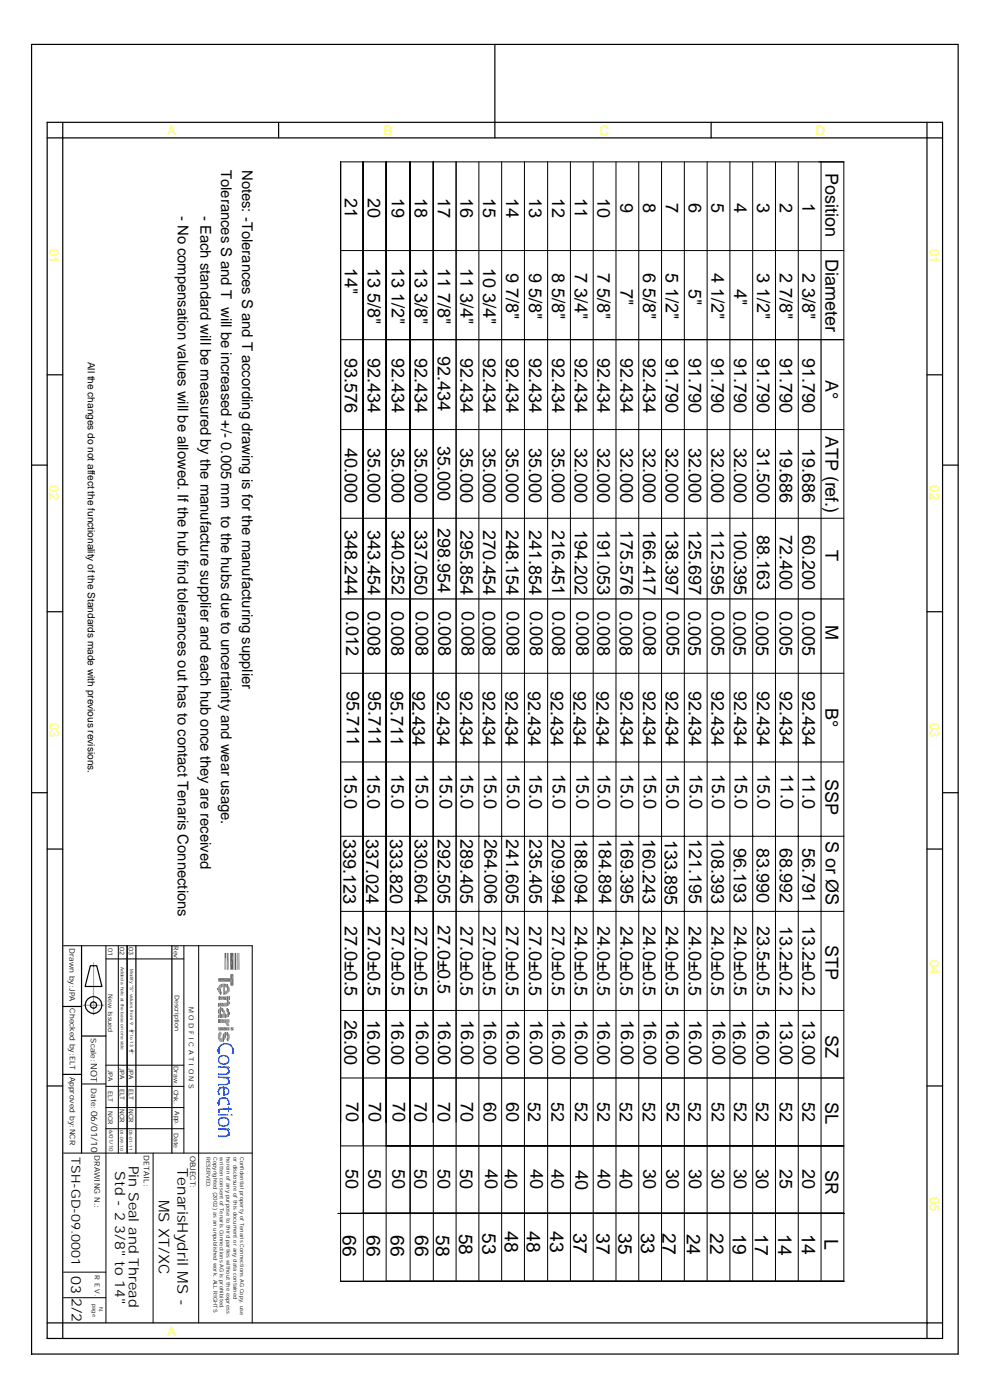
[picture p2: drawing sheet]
<svg xmlns="http://www.w3.org/2000/svg" width="210mm" height="297mm" viewBox="0 0 210 297" stroke-linecap="round" stroke-linejoin="round" font-family="sans-serif">
<defs><g id="words">
<g font-size="4.1">
<text x="72.6" y="261.7" transform="rotate(90 72.6 261.7)">66</text>
<text x="77.7" y="261.7" transform="rotate(90 77.7 261.7)">66</text>
<text x="82.8" y="261.7" transform="rotate(90 82.8 261.7)">66</text>
<text x="88" y="261.7" transform="rotate(90 88 261.7)">66</text>
<text x="92.4" y="261.7" transform="rotate(90 92.4 261.7)">58</text>
<text x="97.3" y="261.5" transform="rotate(90 97.3 261.5)">58</text>
<text x="102.2" y="261.4" transform="rotate(90 102.2 261.4)">53</text>
<text x="106.9" y="260.9" transform="rotate(90 106.9 260.9)">48</text>
<text x="111.6" y="260.9" transform="rotate(90 111.6 260.9)">48</text>
<text x="116.5" y="261" transform="rotate(90 116.5 261)">43</text>
<text x="121.5" y="261.2" transform="rotate(90 121.5 261.2)">37</text>
<text x="126.3" y="261.4" transform="rotate(90 126.3 261.4)">37</text>
<text x="131" y="261.4" transform="rotate(90 131 261.4)">35</text>
<text x="135.8" y="261.2" transform="rotate(90 135.8 261.2)">33</text>
<text x="140.3" y="261.4" transform="rotate(90 140.3 261.4)">27</text>
<text x="145.5" y="261.5" transform="rotate(90 145.5 261.5)">24</text>
<text x="150.5" y="261.4" transform="rotate(90 150.5 261.4)">22</text>
<text x="155.2" y="261.5" transform="rotate(90 155.2 261.5)">19</text>
<text x="159.9" y="261.5" transform="rotate(90 159.9 261.5)">17</text>
<text x="164.8" y="261.5" transform="rotate(90 164.8 261.5)">14</text>
<text x="169.8" y="261.5" transform="rotate(90 169.8 261.5)">14</text>
<text x="174.7" y="262.7" transform="rotate(90 174.7 262.7)">L</text>
</g>
<g font-size="3.8">
<text x="73.1" y="41.9" transform="rotate(90 73.1 41.9)">21</text>
<text x="77.9" y="41.9" transform="rotate(90 77.9 41.9)">20</text>
<text x="83" y="41.9" transform="rotate(90 83 41.9)">19</text>
<text x="87.9" y="41.9" transform="rotate(90 87.9 41.9)">18</text>
<text x="97.5" y="41.9" transform="rotate(90 97.5 41.9)">16</text>
<text x="102.4" y="41.9" transform="rotate(90 102.4 41.9)">15</text>
<text x="107.2" y="41.9" transform="rotate(90 107.2 41.9)">14</text>
<text x="112.1" y="41.9" transform="rotate(90 112.1 41.9)">13</text>
<text x="116.9" y="41.9" transform="rotate(90 116.9 41.9)">12</text>
<text x="121.8" y="41.9" transform="rotate(90 121.8 41.9)">11</text>
<text x="126.6" y="41.9" transform="rotate(90 126.6 41.9)">10</text>
<text x="174.8" y="36.8" transform="rotate(90 174.8 36.8)">Position</text>
<text x="92.7" y="42" transform="rotate(90 92.7 42)">17</text>
<text x="131.4" y="43" transform="rotate(90 131.4 43)">9</text>
<text x="136.2" y="43" transform="rotate(90 136.2 43)">8</text>
<text x="141.1" y="43" transform="rotate(90 141.1 43)">7</text>
<text x="145.9" y="43" transform="rotate(90 145.9 43)">6</text>
<text x="150.7" y="43" transform="rotate(90 150.7 43)">5</text>
<text x="155.5" y="43" transform="rotate(90 155.5 43)">4</text>
<text x="160.4" y="43" transform="rotate(90 160.4 43)">3</text>
<text x="165.2" y="43" transform="rotate(90 165.2 43)">2</text>
<text x="170" y="43" transform="rotate(90 170 43)">1</text>
<text x="73.1" y="56.8" transform="rotate(90 73.1 56.8)">14&quot;</text>
<text x="77.9" y="56.8" transform="rotate(90 77.9 56.8)">13 5/8&quot;</text>
<text x="83" y="56.8" transform="rotate(90 83 56.8)">13 1/2&quot;</text>
<text x="87.9" y="56.8" transform="rotate(90 87.9 56.8)">13 3/8&quot;</text>
<text x="92.7" y="56.8" transform="rotate(90 92.7 56.8)">11 7/8&quot;</text>
<text x="97.5" y="56.8" transform="rotate(90 97.5 56.8)">11 3/4&quot;</text>
<text x="102.4" y="56.8" transform="rotate(90 102.4 56.8)">10 3/4&quot;</text>
<text x="107.2" y="57.9" transform="rotate(90 107.2 57.9)">9 7/8&quot;</text>
<text x="112.1" y="57.9" transform="rotate(90 112.1 57.9)">9 5/8&quot;</text>
<text x="116.9" y="57.9" transform="rotate(90 116.9 57.9)">8 5/8&quot;</text>
<text x="121.8" y="57.9" transform="rotate(90 121.8 57.9)">7 3/4&quot;</text>
<text x="126.6" y="57.9" transform="rotate(90 126.6 57.9)">7 5/8&quot;</text>
<text x="136.2" y="57.9" transform="rotate(90 136.2 57.9)">6 5/8&quot;</text>
<text x="141.1" y="57.9" transform="rotate(90 141.1 57.9)">5 1/2&quot;</text>
<text x="150.7" y="57.9" transform="rotate(90 150.7 57.9)">4 1/2&quot;</text>
<text x="160.4" y="57.9" transform="rotate(90 160.4 57.9)">3 1/2&quot;</text>
<text x="165.2" y="57.9" transform="rotate(90 165.2 57.9)">2 7/8&quot;</text>
<text x="170" y="57.9" transform="rotate(90 170 57.9)">2 3/8&quot;</text>
<text x="174.8" y="55" transform="rotate(90 174.8 55)">Diameter</text>
<text x="131.4" y="61.1" transform="rotate(90 131.4 61.1)">7&quot;</text>
<text x="145.9" y="61.1" transform="rotate(90 145.9 61.1)">5&quot;</text>
<text x="155.5" y="61.1" transform="rotate(90 155.5 61.1)">4&quot;</text>
<text x="73.1" y="75.8" transform="rotate(90 73.1 75.8)">93.576</text>
<text x="77.9" y="75.8" transform="rotate(90 77.9 75.8)">92.434</text>
<text x="83" y="75.8" transform="rotate(90 83 75.8)">92.434</text>
<text x="87.9" y="75.8" transform="rotate(90 87.9 75.8)">92.434</text>
<text x="92.7" y="75.4" transform="rotate(90 92.7 75.4)">92.434</text>
<text x="97.5" y="75.8" transform="rotate(90 97.5 75.8)">92.434</text>
<text x="102.4" y="75.8" transform="rotate(90 102.4 75.8)">92.434</text>
<text x="107.2" y="75.8" transform="rotate(90 107.2 75.8)">92.434</text>
<text x="112.1" y="75.8" transform="rotate(90 112.1 75.8)">92.434</text>
<text x="116.9" y="75.8" transform="rotate(90 116.9 75.8)">92.434</text>
<text x="121.8" y="75.8" transform="rotate(90 121.8 75.8)">92.434</text>
<text x="126.6" y="75.8" transform="rotate(90 126.6 75.8)">92.434</text>
<text x="131.4" y="75.8" transform="rotate(90 131.4 75.8)">92.434</text>
<text x="136.2" y="75.8" transform="rotate(90 136.2 75.8)">92.434</text>
<text x="141.1" y="75.8" transform="rotate(90 141.1 75.8)">91.790</text>
<text x="145.9" y="75.8" transform="rotate(90 145.9 75.8)">91.790</text>
<text x="150.7" y="75.8" transform="rotate(90 150.7 75.8)">91.790</text>
<text x="155.5" y="75.8" transform="rotate(90 155.5 75.8)">91.790</text>
<text x="160.4" y="75.8" transform="rotate(90 160.4 75.8)">91.790</text>
<text x="165.2" y="75.8" transform="rotate(90 165.2 75.8)">91.790</text>
<text x="170" y="75.8" transform="rotate(90 170 75.8)">91.790</text>
<text x="174.8" y="80.4" transform="rotate(90 174.8 80.4)">A°</text>
<text x="73.1" y="94.8" transform="rotate(90 73.1 94.8)">40.000</text>
<text x="77.9" y="94.8" transform="rotate(90 77.9 94.8)">35.000</text>
<text x="83" y="94.8" transform="rotate(90 83 94.8)">35.000</text>
<text x="87.9" y="94.8" transform="rotate(90 87.9 94.8)">35.000</text>
<text x="92.7" y="94.5" transform="rotate(90 92.7 94.5)">35.000</text>
<text x="97.5" y="94.8" transform="rotate(90 97.5 94.8)">35.000</text>
<text x="102.4" y="94.8" transform="rotate(90 102.4 94.8)">35.000</text>
<text x="107.2" y="94.8" transform="rotate(90 107.2 94.8)">35.000</text>
<text x="112.1" y="94.8" transform="rotate(90 112.1 94.8)">35.000</text>
<text x="116.9" y="94.8" transform="rotate(90 116.9 94.8)">35.000</text>
<text x="121.8" y="94.8" transform="rotate(90 121.8 94.8)">32.000</text>
<text x="126.6" y="94.8" transform="rotate(90 126.6 94.8)">32.000</text>
<text x="131.4" y="94.8" transform="rotate(90 131.4 94.8)">32.000</text>
<text x="136.2" y="94.8" transform="rotate(90 136.2 94.8)">32.000</text>
<text x="141.1" y="94.8" transform="rotate(90 141.1 94.8)">32.000</text>
<text x="145.9" y="94.8" transform="rotate(90 145.9 94.8)">32.000</text>
<text x="150.7" y="94.8" transform="rotate(90 150.7 94.8)">32.000</text>
<text x="155.5" y="94.8" transform="rotate(90 155.5 94.8)">32.000</text>
<text x="160.4" y="94.8" transform="rotate(90 160.4 94.8)">31.500</text>
<text x="165.2" y="94.8" transform="rotate(90 165.2 94.8)">19.686</text>
<text x="170" y="94.8" transform="rotate(90 170 94.8)">19.686</text>
<text x="174.8" y="92.3" transform="rotate(90 174.8 92.3)">ATP (ref.)</text>
<text x="73.1" y="112.3" transform="rotate(90 73.1 112.3)">348.244</text>
<text x="77.9" y="112.3" transform="rotate(90 77.9 112.3)">343.454</text>
<text x="83" y="112.3" transform="rotate(90 83 112.3)">340.252</text>
<text x="87.9" y="112.3" transform="rotate(90 87.9 112.3)">337.050</text>
<text x="92.7" y="111.9" transform="rotate(90 92.7 111.9)">298.954</text>
<text x="97.5" y="112.3" transform="rotate(90 97.5 112.3)">295.854</text>
<text x="102.4" y="112.3" transform="rotate(90 102.4 112.3)">270.454</text>
<text x="107.2" y="112.3" transform="rotate(90 107.2 112.3)">248.154</text>
<text x="112.1" y="112.3" transform="rotate(90 112.1 112.3)">241.854</text>
<text x="116.9" y="112.3" transform="rotate(90 116.9 112.3)">216.451</text>
<text x="121.8" y="112.3" transform="rotate(90 121.8 112.3)">194.202</text>
<text x="126.6" y="112.3" transform="rotate(90 126.6 112.3)">191.053</text>
<text x="131.4" y="112.3" transform="rotate(90 131.4 112.3)">175.576</text>
<text x="136.2" y="112.3" transform="rotate(90 136.2 112.3)">166.417</text>
<text x="141.1" y="112.3" transform="rotate(90 141.1 112.3)">138.397</text>
<text x="145.9" y="112.3" transform="rotate(90 145.9 112.3)">125.697</text>
<text x="150.7" y="112.3" transform="rotate(90 150.7 112.3)">112.595</text>
<text x="155.5" y="112.3" transform="rotate(90 155.5 112.3)">100.395</text>
<text x="160.4" y="113.4" transform="rotate(90 160.4 113.4)">88.163</text>
<text x="165.2" y="113.4" transform="rotate(90 165.2 113.4)">72.400</text>
<text x="170" y="113.4" transform="rotate(90 170 113.4)">60.200</text>
<text x="174.8" y="116.6" transform="rotate(90 174.8 116.6)">T</text>
<text x="73.3" y="129.4" transform="rotate(90 73.3 129.4)">0.012</text>
<text x="77.9" y="129.4" transform="rotate(90 77.9 129.4)">0.008</text>
<text x="82.9" y="129.4" transform="rotate(90 82.9 129.4)">0.008</text>
<text x="88.1" y="129.4" transform="rotate(90 88.1 129.4)">0.008</text>
<text x="92.9" y="129.4" transform="rotate(90 92.9 129.4)">0.008</text>
<text x="97.8" y="129.4" transform="rotate(90 97.8 129.4)">0.008</text>
<text x="102.3" y="129.4" transform="rotate(90 102.3 129.4)">0.008</text>
<text x="107.4" y="129.4" transform="rotate(90 107.4 129.4)">0.008</text>
<text x="112.3" y="129.4" transform="rotate(90 112.3 129.4)">0.008</text>
<text x="117" y="129.4" transform="rotate(90 117 129.4)">0.008</text>
<text x="122.1" y="129.4" transform="rotate(90 122.1 129.4)">0.008</text>
<text x="126.6" y="129.4" transform="rotate(90 126.6 129.4)">0.008</text>
<text x="131.3" y="129.4" transform="rotate(90 131.3 129.4)">0.008</text>
<text x="136.3" y="129.4" transform="rotate(90 136.3 129.4)">0.008</text>
<text x="141.2" y="129.4" transform="rotate(90 141.2 129.4)">0.005</text>
<text x="145.8" y="129.4" transform="rotate(90 145.8 129.4)">0.005</text>
<text x="150.8" y="129.4" transform="rotate(90 150.8 129.4)">0.005</text>
<text x="155.4" y="129.4" transform="rotate(90 155.4 129.4)">0.005</text>
<text x="160.2" y="129.4" transform="rotate(90 160.2 129.4)">0.005</text>
<text x="165.2" y="129.4" transform="rotate(90 165.2 129.4)">0.005</text>
<text x="170" y="129.4" transform="rotate(90 170 129.4)">0.005</text>
<text x="174.8" y="132.5" transform="rotate(90 174.8 132.5)">M</text>
<text x="73.5" y="146.5" transform="rotate(90 73.5 146.5)">95.711</text>
<text x="78.1" y="146.5" transform="rotate(90 78.1 146.5)">95.711</text>
<text x="82.8" y="146.5" transform="rotate(90 82.8 146.5)">95.711</text>
<text x="87.4" y="146.5" transform="rotate(90 87.4 146.5)">92.434</text>
<text x="92.6" y="146.5" transform="rotate(90 92.6 146.5)">92.434</text>
<text x="97.5" y="146.5" transform="rotate(90 97.5 146.5)">92.434</text>
<text x="102.3" y="146.5" transform="rotate(90 102.3 146.5)">92.434</text>
<text x="107.1" y="146.5" transform="rotate(90 107.1 146.5)">92.434</text>
<text x="111.8" y="146.5" transform="rotate(90 111.8 146.5)">92.434</text>
<text x="116.7" y="146.5" transform="rotate(90 116.7 146.5)">92.434</text>
<text x="121.5" y="146.5" transform="rotate(90 121.5 146.5)">92.434</text>
<text x="126.3" y="146.5" transform="rotate(90 126.3 146.5)">92.434</text>
<text x="131.4" y="146.5" transform="rotate(90 131.4 146.5)">92.434</text>
<text x="136.2" y="146.5" transform="rotate(90 136.2 146.5)">92.434</text>
<text x="141.1" y="146.5" transform="rotate(90 141.1 146.5)">92.434</text>
<text x="145.9" y="146.5" transform="rotate(90 145.9 146.5)">92.434</text>
<text x="150.7" y="146.5" transform="rotate(90 150.7 146.5)">92.434</text>
<text x="155.5" y="146.5" transform="rotate(90 155.5 146.5)">92.434</text>
<text x="160.4" y="146.5" transform="rotate(90 160.4 146.5)">92.434</text>
<text x="165.2" y="146.5" transform="rotate(90 165.2 146.5)">92.434</text>
<text x="170" y="146.5" transform="rotate(90 170 146.5)">92.434</text>
<text x="174.8" y="150" transform="rotate(90 174.8 150)">B°</text>
<text x="73" y="163.9" transform="rotate(90 73 163.9)">15.0</text>
<text x="77.8" y="163.9" transform="rotate(90 77.8 163.9)">15.0</text>
<text x="82.9" y="163.9" transform="rotate(90 82.9 163.9)">15.0</text>
<text x="88.1" y="163.9" transform="rotate(90 88.1 163.9)">15.0</text>
<text x="93.1" y="163.9" transform="rotate(90 93.1 163.9)">15.0</text>
<text x="97.6" y="163.9" transform="rotate(90 97.6 163.9)">15.0</text>
<text x="102.5" y="163.9" transform="rotate(90 102.5 163.9)">15.0</text>
<text x="107.4" y="163.9" transform="rotate(90 107.4 163.9)">15.0</text>
<text x="112.2" y="163.9" transform="rotate(90 112.2 163.9)">15.0</text>
<text x="117.1" y="163.9" transform="rotate(90 117.1 163.9)">15.0</text>
<text x="122.1" y="163.9" transform="rotate(90 122.1 163.9)">15.0</text>
<text x="126.7" y="163.9" transform="rotate(90 126.7 163.9)">15.0</text>
<text x="131.5" y="163.9" transform="rotate(90 131.5 163.9)">15.0</text>
<text x="136.4" y="163.9" transform="rotate(90 136.4 163.9)">15.0</text>
<text x="141.1" y="163.9" transform="rotate(90 141.1 163.9)">15.0</text>
<text x="146.1" y="163.9" transform="rotate(90 146.1 163.9)">15.0</text>
<text x="150.9" y="163.9" transform="rotate(90 150.9 163.9)">15.0</text>
<text x="155.6" y="163.9" transform="rotate(90 155.6 163.9)">15.0</text>
<text x="160.4" y="163.9" transform="rotate(90 160.4 163.9)">15.0</text>
<text x="165.4" y="163.9" transform="rotate(90 165.4 163.9)">11.0</text>
<text x="170" y="163.9" transform="rotate(90 170 163.9)">11.0</text>
<text x="174.8" y="165.1" transform="rotate(90 174.8 165.1)">SSP</text>
<text x="72.7" y="177.8" transform="rotate(90 72.7 177.8)">339.123</text>
<text x="77.6" y="177.8" transform="rotate(90 77.6 177.8)">337.024</text>
<text x="82.6" y="177.8" transform="rotate(90 82.6 177.8)">333.820</text>
<text x="87.9" y="177.8" transform="rotate(90 87.9 177.8)">330.604</text>
<text x="92.7" y="177.8" transform="rotate(90 92.7 177.8)">292.505</text>
<text x="97.5" y="177.8" transform="rotate(90 97.5 177.8)">289.405</text>
<text x="102.6" y="177.8" transform="rotate(90 102.6 177.8)">264.006</text>
<text x="107.2" y="177.8" transform="rotate(90 107.2 177.8)">241.605</text>
<text x="112.2" y="177.8" transform="rotate(90 112.2 177.8)">235.405</text>
<text x="116.9" y="177.8" transform="rotate(90 116.9 177.8)">209.994</text>
<text x="121.8" y="177.8" transform="rotate(90 121.8 177.8)">188.094</text>
<text x="126.8" y="177.8" transform="rotate(90 126.8 177.8)">184.894</text>
<text x="131.5" y="177.8" transform="rotate(90 131.5 177.8)">169.395</text>
<text x="136.1" y="177.8" transform="rotate(90 136.1 177.8)">160.243</text>
<text x="140.8" y="178" transform="rotate(90 140.8 178)">133.895</text>
<text x="146" y="177.7" transform="rotate(90 146 177.7)">121.195</text>
<text x="150.7" y="177.9" transform="rotate(90 150.7 177.9)">108.393</text>
<text x="155.4" y="179.7" transform="rotate(90 155.4 179.7)">96.193</text>
<text x="160.3" y="179.7" transform="rotate(90 160.3 179.7)">83.990</text>
<text x="165.2" y="179.7" transform="rotate(90 165.2 179.7)">68.992</text>
<text x="170" y="179.7" transform="rotate(90 170 179.7)">56.791</text>
<text x="174.9" y="178.3" transform="rotate(90 174.9 178.3)">S or ØS</text>
<text x="73.1" y="196.3" transform="rotate(90 73.1 196.3)">27.0±0.5</text>
<text x="77.9" y="196.3" transform="rotate(90 77.9 196.3)">27.0±0.5</text>
<text x="83" y="196.3" transform="rotate(90 83 196.3)">27.0±0.5</text>
<text x="87.9" y="196.3" transform="rotate(90 87.9 196.3)">27.0±0.5</text>
<text x="92.7" y="195.9" transform="rotate(90 92.7 195.9)">27.0±0.5</text>
<text x="97.5" y="196.3" transform="rotate(90 97.5 196.3)">27.0±0.5</text>
<text x="102.4" y="196.3" transform="rotate(90 102.4 196.3)">27.0±0.5</text>
<text x="107.2" y="196.3" transform="rotate(90 107.2 196.3)">27.0±0.5</text>
<text x="112.1" y="196.3" transform="rotate(90 112.1 196.3)">27.0±0.5</text>
<text x="116.9" y="196.3" transform="rotate(90 116.9 196.3)">27.0±0.5</text>
<text x="121.8" y="196.3" transform="rotate(90 121.8 196.3)">24.0±0.5</text>
<text x="126.6" y="196.3" transform="rotate(90 126.6 196.3)">24.0±0.5</text>
<text x="131.4" y="196.3" transform="rotate(90 131.4 196.3)">24.0±0.5</text>
<text x="136.2" y="196.3" transform="rotate(90 136.2 196.3)">24.0±0.5</text>
<text x="141.1" y="196.3" transform="rotate(90 141.1 196.3)">24.0±0.5</text>
<text x="145.9" y="196.3" transform="rotate(90 145.9 196.3)">24.0±0.5</text>
<text x="150.7" y="196.3" transform="rotate(90 150.7 196.3)">24.0±0.5</text>
<text x="155.5" y="196.3" transform="rotate(90 155.5 196.3)">24.0±0.5</text>
<text x="160.4" y="196.3" transform="rotate(90 160.4 196.3)">23.5±0.5</text>
<text x="165.2" y="196.3" transform="rotate(90 165.2 196.3)">13.2±0.2</text>
<text x="170" y="196.3" transform="rotate(90 170 196.3)">13.2±0.2</text>
<text x="174.8" y="200.2" transform="rotate(90 174.8 200.2)">STP</text>
<text x="73" y="216.3" transform="rotate(90 73 216.3)">26.00</text>
<text x="77.8" y="216.3" transform="rotate(90 77.8 216.3)">16.00</text>
<text x="82.9" y="216.3" transform="rotate(90 82.9 216.3)">16.00</text>
<text x="88.1" y="216.3" transform="rotate(90 88.1 216.3)">16.00</text>
<text x="92.8" y="216.3" transform="rotate(90 92.8 216.3)">16.00</text>
<text x="97.7" y="216.3" transform="rotate(90 97.7 216.3)">16.00</text>
<text x="102.4" y="216.3" transform="rotate(90 102.4 216.3)">16.00</text>
<text x="107.4" y="216.3" transform="rotate(90 107.4 216.3)">16.00</text>
<text x="112.3" y="216.3" transform="rotate(90 112.3 216.3)">16.00</text>
<text x="117" y="216.3" transform="rotate(90 117 216.3)">16.00</text>
<text x="121.8" y="216.3" transform="rotate(90 121.8 216.3)">16.00</text>
<text x="126.6" y="216.3" transform="rotate(90 126.6 216.3)">16.00</text>
<text x="131.6" y="216.3" transform="rotate(90 131.6 216.3)">16.00</text>
<text x="136.4" y="216.3" transform="rotate(90 136.4 216.3)">16.00</text>
<text x="141.1" y="216.3" transform="rotate(90 141.1 216.3)">16.00</text>
<text x="146" y="216.3" transform="rotate(90 146 216.3)">16.00</text>
<text x="151" y="216.3" transform="rotate(90 151 216.3)">16.00</text>
<text x="155.3" y="216.3" transform="rotate(90 155.3 216.3)">16.00</text>
<text x="160.3" y="216.3" transform="rotate(90 160.3 216.3)">16.00</text>
<text x="165.3" y="216.3" transform="rotate(90 165.3 216.3)">13.00</text>
<text x="170" y="216.3" transform="rotate(90 170 216.3)">13.00</text>
<text x="174.8" y="219.3" transform="rotate(90 174.8 219.3)">SZ</text>
<text x="73.3" y="233.5" transform="rotate(90 73.3 233.5)">70</text>
<text x="78.1" y="233.5" transform="rotate(90 78.1 233.5)">70</text>
<text x="83.2" y="233.5" transform="rotate(90 83.2 233.5)">70</text>
<text x="87.8" y="233.5" transform="rotate(90 87.8 233.5)">70</text>
<text x="92.7" y="233.5" transform="rotate(90 92.7 233.5)">70</text>
<text x="97.6" y="233.5" transform="rotate(90 97.6 233.5)">70</text>
<text x="102.4" y="233.5" transform="rotate(90 102.4 233.5)">60</text>
<text x="107.3" y="233.5" transform="rotate(90 107.3 233.5)">60</text>
<text x="111.8" y="233.5" transform="rotate(90 111.8 233.5)">52</text>
<text x="116.8" y="233.5" transform="rotate(90 116.8 233.5)">52</text>
<text x="121.8" y="233.5" transform="rotate(90 121.8 233.5)">52</text>
<text x="126.6" y="233.5" transform="rotate(90 126.6 233.5)">52</text>
<text x="131.3" y="233.5" transform="rotate(90 131.3 233.5)">52</text>
<text x="136.1" y="233.5" transform="rotate(90 136.1 233.5)">52</text>
<text x="141.2" y="233.5" transform="rotate(90 141.2 233.5)">52</text>
<text x="145.8" y="233.5" transform="rotate(90 145.8 233.5)">52</text>
<text x="150.8" y="233.5" transform="rotate(90 150.8 233.5)">52</text>
<text x="155.5" y="233.5" transform="rotate(90 155.5 233.5)">52</text>
<text x="160.2" y="233.5" transform="rotate(90 160.2 233.5)">52</text>
<text x="165.2" y="233.5" transform="rotate(90 165.2 233.5)">52</text>
<text x="170" y="233.5" transform="rotate(90 170 233.5)">52</text>
<text x="174.8" y="233.6" transform="rotate(90 174.8 233.6)">SL</text>
<text x="73.2" y="247.7" transform="rotate(90 73.2 247.7)">50</text>
<text x="78.1" y="247.7" transform="rotate(90 78.1 247.7)">50</text>
<text x="83.1" y="247.7" transform="rotate(90 83.1 247.7)">50</text>
<text x="87.8" y="247.7" transform="rotate(90 87.8 247.7)">50</text>
<text x="92.7" y="247.7" transform="rotate(90 92.7 247.7)">50</text>
<text x="97.5" y="247.7" transform="rotate(90 97.5 247.7)">50</text>
<text x="102.8" y="247.7" transform="rotate(90 102.8 247.7)">40</text>
<text x="106.9" y="247.7" transform="rotate(90 106.9 247.7)">40</text>
<text x="112.4" y="247.7" transform="rotate(90 112.4 247.7)">40</text>
<text x="116.8" y="247.7" transform="rotate(90 116.8 247.7)">40</text>
<text x="121.9" y="247.9" transform="rotate(90 121.9 247.9)">40</text>
<text x="126.7" y="247.7" transform="rotate(90 126.7 247.7)">40</text>
<text x="131.3" y="247.7" transform="rotate(90 131.3 247.7)">40</text>
<text x="136.3" y="247.8" transform="rotate(90 136.3 247.8)">30</text>
<text x="141.1" y="247.8" transform="rotate(90 141.1 247.8)">30</text>
<text x="146" y="247.8" transform="rotate(90 146 247.8)">30</text>
<text x="150.8" y="247.8" transform="rotate(90 150.8 247.8)">30</text>
<text x="155.5" y="247.8" transform="rotate(90 155.5 247.8)">30</text>
<text x="160.2" y="247.8" transform="rotate(90 160.2 247.8)">30</text>
<text x="165.2" y="247.8" transform="rotate(90 165.2 247.8)">25</text>
<text x="170" y="247.8" transform="rotate(90 170 247.8)">20</text>
<text x="174.8" y="248" transform="rotate(90 174.8 248)">SR</text>
</g>
<g font-size="3.1">
<text x="46.8" y="36" transform="rotate(90 46.8 36)">Tolerances S and T will be increased +/- 0.005 mm to the hubs due to uncertainty and wear usage.</text>
<text x="51.3" y="36" transform="rotate(90 51.3 36)">Notes: -Tolerances S and T according drawing is for the manufacturing supplier</text>
<text x="37.7" y="45.7" transform="rotate(90 37.7 45.7)">- No compensation values will be allowed. If the hub find tolerances out has to contact Tenaris Connections</text>
<text x="42.5" y="45.7" transform="rotate(90 42.5 45.7)">- Each standard will be measured by the manufacture supplier and each hub once they are received</text>
<text x="37.6" y="247.6" transform="rotate(90 37.6 247.6)">TenarisHydril MS -</text>
<text x="33.6" y="254.3" transform="rotate(90 33.6 254.3)">MS XT/XC</text>
</g>
<g font-size="3">
<text x="24.4" y="248.3" transform="rotate(90 24.4 248.3)">Std - 2 3/8&quot; to 14&quot;</text>
<text x="27.3" y="247.1" transform="rotate(90 27.3 247.1)">Pin Seal and Thread</text>
<text x="15.1" y="270.4" transform="rotate(90 15.1 270.4)">03</text>
<text x="15.2" y="275.1" transform="rotate(90 15.2 275.1)">2/2</text>
</g>
<g font-size="2.7" fill="#ff0">
<text x="35.5" y="28.5">A</text>
<text x="81.3" y="28.5">B</text>
<text x="127.1" y="28.5">C</text>
<text x="172.8" y="28.5">D</text>
<text x="10.6" y="52.7" transform="rotate(90 10.6 52.7)">01</text>
<text x="197" y="52.7" transform="rotate(90 197 52.7)">01</text>
<text x="10.6" y="102.9" transform="rotate(90 10.6 102.9)">02</text>
<text x="197" y="102.9" transform="rotate(90 197 102.9)">02</text>
<text x="10.6" y="153.2" transform="rotate(90 10.6 153.2)">03</text>
<text x="197" y="153.2" transform="rotate(90 197 153.2)">03</text>
<text x="197" y="203.4" transform="rotate(90 197 203.4)">04</text>
<text x="197" y="253.6" transform="rotate(90 197 253.6)">05</text>
<text x="35.5" y="283.1">A</text>
</g>
<text font-size="2.7" x="15.2" y="245.3" transform="rotate(90 15.2 245.3)">TSH-GD-09.0001</text>
<text font-size="2.1" x="18.6" y="76.6" transform="rotate(90 18.6 76.6)">All the changes do not affect the functionality of the Standards made with previous revisions.</text>
<g font-size="1.9">
<text x="19.2" y="225.3" transform="rotate(90 19.2 225.3)">NOT</text>
<text x="19.3" y="235.4" transform="rotate(90 19.3 235.4)">06/01/10</text>
</g>
<g font-size="1.6">
<text x="14.7" y="200.9" transform="rotate(90 14.7 200.9)">Draw</text>
<text x="14.7" y="205.2" transform="rotate(90 14.7 205.2)">n by:JPA</text>
<text x="14.8" y="213.7" transform="rotate(90 14.8 213.7)">Checked by:ELT</text>
<text x="19.2" y="220.1" transform="rotate(90 19.2 220.1)">Scale:</text>
<text x="14.8" y="228.2" transform="rotate(90 14.8 228.2)">Approved by:NCR</text>
<text x="19.3" y="230.6" transform="rotate(90 19.3 230.6)">Date:</text>
<text x="20" y="244.9" transform="rotate(90 20 244.9)">DRAWING N.:</text>
<text x="30.5" y="244.9" transform="rotate(90 30.5 244.9)">DETAIL:</text>
<text x="40.3" y="245" transform="rotate(90 40.3 245)">OBJECT:</text>
</g>
<g font-size="1.5">
<text x="40" y="213.4" transform="rotate(90 40 213.4)">M O D F I C A T I O N S</text>
<text x="20.1" y="270.3" transform="rotate(90 20.1 270.3)">R E V.</text>
</g>
<g font-size="1.4">
<text x="22.9" y="200.9" transform="rotate(90 22.9 200.9)">01</text>
<text x="25.4" y="200.7" transform="rotate(90 25.4 200.7)">02</text>
<text x="27.3" y="200.7" transform="rotate(90 27.3 200.7)">03</text>
<text x="36.8" y="200.5" transform="rotate(90 36.8 200.5)">Rev</text>
<text x="22.9" y="210.7" transform="rotate(90 22.9 210.7)">NewIssued</text>
<text x="37" y="210.8" transform="rotate(90 37 210.8)">Description</text>
<text x="22.9" y="226.8" transform="rotate(90 22.9 226.8)">JPA</text>
<text x="25.4" y="226.3" transform="rotate(90 25.4 226.3)">JPA</text>
<text x="27.3" y="226.3" transform="rotate(90 27.3 226.3)">JPA</text>
<text x="36.8" y="226" transform="rotate(90 36.8 226)">Draw</text>
<text x="22.9" y="231.2" transform="rotate(90 22.9 231.2)">ELT</text>
<text x="25.4" y="230.7" transform="rotate(90 25.4 230.7)">ELT</text>
<text x="27.3" y="230.7" transform="rotate(90 27.3 230.7)">ELT</text>
<text x="36.8" y="229.5" transform="rotate(90 36.8 229.5)">.</text>
<text x="36.8" y="231" transform="rotate(90 36.8 231)">Chk.</text>
<text x="22.9" y="235.5" transform="rotate(90 22.9 235.5)">NCR</text>
<text x="25.4" y="235" transform="rotate(90 25.4 235)">NCR</text>
<text x="27.3" y="235" transform="rotate(90 27.3 235)">NCR</text>
<text x="37" y="235.5" transform="rotate(90 37 235.5)">App.</text>
<text x="36.8" y="240.1" transform="rotate(90 36.8 240.1)">Date</text>
</g>
<g font-size="1.1">
<text x="23.1" y="239.4" transform="rotate(90 23.1 239.4)">6/01/10</text>
<text x="43.8" y="245.2" transform="rotate(90 43.8 245.2)">RESERVED.</text>
<text x="45.2" y="245.2" transform="rotate(90 45.2 245.2)">Copyrighted (2002) as an unpublished w</text>
<text x="46.6" y="245.3" transform="rotate(90 46.6 245.3)">w</text>
<text x="48" y="245.2" transform="rotate(90 48 245.2)">herein of any purpose to third parties w</text>
<text x="49.4" y="245.2" transform="rotate(90 49.4 245.2)">or disclosure of this document or any data contained</text>
<text x="50.9" y="245.2" transform="rotate(90 50.9 245.2)">Confidential property of Tenaris Connections AG Copy, use</text>
<text x="46.6" y="246.2" transform="rotate(90 46.6 246.2)">ritten consent of Tenaris Connections AG is prohibited.</text>
<text x="45.2" y="268.5" transform="rotate(90 45.2 268.5)">ork. ALL RIGHTS</text>
<text x="48" y="268" transform="rotate(90 48 268)">ithout the express</text>
<text x="19.6" y="276.3" transform="rotate(90 19.6 276.3)">page</text>
<text x="21" y="277" transform="rotate(90 21 277)">N.</text>
</g>
<g font-size=".9">
<text x="25.6" y="204.9" transform="rotate(90 25.6 204.9)">Added a hole at the base on one side</text>
<text x="27.6" y="205.3" transform="rotate(90 27.6 205.3)">Modify &quot;S&quot; values from 9</text>
<text x="27.6" y="218.6" transform="rotate(90 27.6 218.6)">&quot; to 13</text>
<text x="27.6" y="222.9" transform="rotate(90 27.6 222.9)">&quot;</text>
<text x="25.5" y="239.4" transform="rotate(90 25.5 239.4)">01-09-10</text>
<text x="27.3" y="239.4" transform="rotate(90 27.3 239.4)">03-01-11</text>
</g>
<g font-size=".7">
<text x="27.3" y="218.2" transform="rotate(90 27.3 218.2)">8</text>
<text x="28" y="218.2" transform="rotate(90 28 218.2)">5</text>
<text x="27.3" y="222.4" transform="rotate(90 27.3 222.4)">8</text>
<text x="28" y="222.4" transform="rotate(90 28 222.4)">3</text>
</g>
</g></defs>
<g fill="none" stroke="#000" stroke-width=".25">
<path d="M6.7 9.4h196.2v277.5h-196.2zM104.8 9.4v19.8M10 25.9h189.6v257.7h-189.6zM13.3 25.9v3.3h186.3M59 25.9v3.3M86.9 34.3v222.8M150.6 25.9v3.3M173.5 34.3h5.2M196.3 25.9v254.4h-183v-251.1h-3.3M10 79.4h3.3M173.9 72v19M196.3 79.4h3.3"/>
<path d="M6.7 98.6h3.3M199.6 98.6h3.3M10 129.6h3.3M72.1 126.9h106.6M173.9 126.9v15.8M196.3 129.6h3.3M6.7 168h3.3M10 179.9h3.3M196.3 179.9h3.3M199.6 168h3.3M10 230.1h3.3M196.3 230.1h3.3"/>
<path d="M72.1 257.1h106.6M72.1 271.5h106.6M10 280.3h3.3v3.3M199.6 280.3h-3.3v3.3"/>
</g>
<g fill="none" stroke="#000" stroke-width=".21">
<path d="M72.1 34.3v203.5v-203.5h106.6v237.2h-106.6zM81.8 34.3v203.5zM81.8 34.3v208.5M86.9 34.3v237.2M91.8 34.3v237.2M96.6 34.3v237.2M101.4 34.3v237.2M106.3 34.3v237.2M111.1 34.3v237.2M116 34.3v237.2M120.8 34.3v237.2M125.6 34.3v237.2"/>
<path d="M130.5 34.3v237.2M135.3 34.3v237.2M140.1 34.3v237.2M144.9 34.3v237.2M149.8 34.3v237.2M154.6 34.3v237.2M159.4 34.3v237.2M164.3 34.3v237.2M169.1 34.3v237.2M173.9 34.3v37.7M72.1 53.1h106.6M72.1 72h106.6h-96.9"/>
<path d="M72.1 91h106.6M173.9 91v35.9M72.1 109.8h106.6M72.1 142.7h106.6M173.9 142.7v128.8M72.1 161.5h106.6M72.1 177.2h106.6M72.1 193.1h106.6M22.4 200.4v79.9M42.1 200.4v79.9M53.4 200.4v79.9M72.1 214.1h106.6"/>
<path d="M72.1 237.8v-203.5v208.5h106.6M72.1 228.4h106.6M81.8 237.8v-203.5v237.2M86.9 237.8v-203.5v208.5M32.4 244.4v35.9M71.5 257.1h107.2M72.1 257.1h106.6zM77 257.1v-222.8v237.2h101.7M81.8 257.1h96.9z"/>
</g>
<g fill="#0037dd">
<path d="M48.5 239.9v.5z"/>
<path d="M48.5 239.9v.7z"/>
<path d="M48.5 239.2v.2z"/>
<path d="M48.5 239.1v.3z"/>
<path d="M48.3 239.5l.2 .4-.2 .8z"/>
<path d="M48.5 239.9v.7l-.2 .1z"/>
<path d="M48.3 239.5v1.2z"/>
<path d="M48.3 240v.8z"/>
<path d="M48.3 239.5v.4z"/>
<path d="M48.3 239.5v.5z"/>
<path d="M48.3 239.1h.2l-.2 .3z"/>
<path d="M48.5 239.1v.3h-.2z"/>
<path d="M48.3 240.4v.4z"/>
<path d="M48.3 240.5l-.1 .4z"/>
<path d="M48.2 239.4v.2z"/>
<path d="M48.2 239.1v.3z"/>
<path d="M48.3 239.1l-.1 .3z"/>
<path d="M48.1 239.1v.4z"/>
<path d="M48.2 239.1v.5z"/>
<path d="M48 239.1v.4z"/>
<path d="M48.1 239.1l-.1 .4z"/>
<path d="M47.8 240.6h.4l-.4 .4z"/>
<path d="M48.2 240.6v.3l-.4 .1z"/>
<path d="M47.8 239.1h.2l-.2 .4z"/>
<path d="M48 239.1v.4h-.2z"/>
<path d="M47.7 240.6h.1l-.1 .4z"/>
<path d="M47.8 240.6v.4h-.1z"/>
<path d="M47.4 240.6h.3l-.3 .4z"/>
<path d="M47.7 240.6v.4h-.3z"/>
<path d="M47.2 239.1h.6l-.6 .4z"/>
<path d="M47.2 239.5l.6-.4v.4z"/>
<path d="M47.1 239.1h.1l-.1 .4z"/>
<path d="M47.2 239.1v.4h-.1z"/>
<path d="M46.8 240.6h.6l-.6 .4z"/>
<path d="M46.8 241l.6-.4v.4z"/>
<path d="M46.6 240.6h.2l-.2 .4z"/>
<path d="M46.8 240.6v.4h-.2z"/>
<path d="M46.4 240.6h.2l-.2 .4z"/>
<path d="M46.6 240.6v.4h-.2z"/>
<path d="M46.3 239.1h.8l-.8 .4z"/>
<path d="M46.3 239.5l.8-.4v.4z"/>
<path d="M46.3 239.1v.3z"/>
<path d="M46.3 239.1v.4z"/>
<path d="M46.2 240.6h.2l-.2 .4z"/>
<path d="M46.4 240.6v.4h-.2z"/>
<path d="M46.3 239.1l-.1 .3z"/>
<path d="M46.2 240.6v.4z"/>
</g>
<path d="M13.5 244.4h39.9" fill="none" stroke="#000" stroke-width=".21"/>
<g fill="#0037dd">
<path d="M49.1 234.9l.1 .3z"/>
<path d="M48.5 234.9h.6l-.6 .3z"/>
<path d="M48.5 235.2l.6-.3v.3z"/>
<path d="M48.3 234.5h.2l-.2 1.2z"/>
<path d="M48.5 234.5v1.2h-.2z"/>
<path d="M48.1 234.9h.2l-.2 .3z"/>
<path d="M48.3 234.9v.3h-.2z"/>
<path d="M48.1 234.9v.3z"/>
<path d="M47.6 234.9h.5l-.5 .3z"/>
<path d="M47.6 235.2l.5-.3v.3z"/>
<path d="M47.6 234.9v.3z"/>
<path d="M47.2 234.9h.4l-.4 .3z"/>
<path d="M47.2 235.2l.4-.3v.3z"/>
<path d="M47 234.9h.2l-.2 .3z"/>
<path d="M47.2 234.9v.3h-.2z"/>
<path d="M46.9 234.9v.3z"/>
<path d="M47 234.9l-.1 .3z"/>
<path d="M46.8 234.9v.3z"/>
<path d="M46.9 234.9l-.1 .3z"/>
<path d="M46.5 235l.3-.1-.3 .3z"/>
<path d="M46.5 235.2l.3-.3v.3z"/>
<path d="M46.4 235.5l.1 .2z"/>
<path d="M46.5 235v.4z"/>
<path d="M46.4 235v.5z"/>
<path d="M46.5 235l-.1 .5z"/>
<path d="M46.4 235v.7z"/>
<path d="M46.4 235l-.2 .8v-.7z"/>
<path d="M46.4 235v.7l-.2 .1z"/>
<path d="M46.2 235.1v.7z"/>
<path d="M48.5 228.9v.5z"/>
<path d="M48.5 228.9v.6z"/>
<path d="M48.5 228.3v.1z"/>
<path d="M48.5 228.2v.2z"/>
<path d="M48.3 228.6l.2 .3-.2 .8z"/>
<path d="M48.5 228.9v.6l-.2 .2z"/>
<path d="M48.3 228.6v1.1z"/>
<path d="M48.3 229v.8z"/>
<path d="M48.3 228.5v.5z"/>
<path d="M48.3 228.6v.4z"/>
<path d="M48.3 228.2h.2l-.2 .2z"/>
<path d="M48.5 228.2v.2h-.2z"/>
<path d="M48.3 229.5v.4z"/>
<path d="M48.2 229.5v.5z"/>
<path d="M48.3 229.5l-.1 .5z"/>
<path d="M48.2 228.4v.3z"/>
<path d="M48.2 228.2v.2z"/>
<path d="M48.3 228.2l-.1 .2z"/>
<path d="M48.1 228.2v.4z"/>
<path d="M48.2 228.2v.5z"/>
<path d="M48 228.2v.4z"/>
<path d="M48.1 228.2l-.1 .4z"/>
<path d="M47.8 229.7l.4-.2-.4 .5z"/>
<path d="M48.2 229.5v.5h-.4z"/>
<path d="M47.8 228.2h.2l-.2 .3z"/>
<path d="M48 228.2v.4l-.2-.1z"/>
<path d="M47.7 229.7h.1l-.1 .3z"/>
<path d="M47.8 229.7v.3h-.1z"/>
<path d="M47.4 229.7h.3l-.3 .3z"/>
<path d="M47.7 229.7v.3h-.3z"/>
<path d="M47.2 228.2h.6l-.6 .3z"/>
<path d="M47.2 228.5l.6-.3v.3z"/>
<path d="M47.1 228.2h.1l-.1 .2z"/>
<path d="M47.2 228.2v.3l-.1-.1z"/>
<path d="M46.8 229.7h.6l-.6 .3z"/>
<path d="M46.8 230l.6-.3v.3z"/>
<path d="M46.6 229.7h.2l-.2 .3z"/>
<path d="M46.8 229.7v.3h-.2z"/>
<path d="M46.4 229.7h.2l-.2 .3z"/>
<path d="M46.6 229.7v.3h-.2z"/>
<path d="M46.3 228.2h.8l-.8 .2z"/>
<path d="M46.3 228.4l.8-.2v.2z"/>
<path d="M46.3 228.2v.2z"/>
<path d="M46.2 228.3v.1z"/>
<path d="M46.2 229.7h.2l-.2 .3z"/>
<path d="M46.4 229.7v.3h-.2z"/>
<path d="M46.2 228.3l.1-.1-.1 .2z"/>
<path d="M46.3 228.2l-.1 .2z"/>
<path d="M46.2 229.7v.3z"/>
<path d="M48.5 226.8v.4z"/>
<path d="M48.5 226.7v.6z"/>
<path d="M48.5 226.8v.5z"/>
<path d="M48.5 226.1v.1z"/>
<path d="M48.5 226v.2z"/>
<path d="M48.3 226.4l.2 .3-.2 .8z"/>
<path d="M48.5 226.7v.6l-.2 .2z"/>
<path d="M48.3 226.4v1.1z"/>
<path d="M48.3 226.8v.8z"/>
<path d="M48.3 226.3v.5z"/>
<path d="M48.3 226.4v.4z"/>
<path d="M48.3 226h.2l-.2 .2z"/>
<path d="M48.5 226v.2h-.2z"/>
<path d="M48.3 227.3v.4z"/>
<path d="M48.2 227.3v.5z"/>
<path d="M48.3 227.3l-.1 .5z"/>
<path d="M48.2 226.2v.3z"/>
<path d="M48.2 226v.2z"/>
<path d="M48.3 226l-.1 .2z"/>
<path d="M48.1 226v.4z"/>
<path d="M48.2 226v.5z"/>
<path d="M48 226v.4z"/>
<path d="M48.1 226l-.1 .4z"/>
<path d="M47.8 227.5l.4-.2-.4 .5z"/>
<path d="M48.2 227.3v.5h-.4z"/>
<path d="M47.8 226h.2l-.2 .3z"/>
<path d="M48 226v.4l-.2-.1z"/>
<path d="M47.7 227.5h.1l-.1 .4z"/>
<path d="M47.8 227.5v.3l-.1 .1z"/>
<path d="M47.4 227.5h.3l-.3 .4z"/>
<path d="M47.7 227.5v.4h-.3z"/>
<path d="M47.2 226h.6l-.6 .3z"/>
<path d="M47.2 226.3l.6-.3v.3z"/>
<path d="M47.1 226h.1l-.1 .2z"/>
<path d="M47.2 226v.3l-.1-.1z"/>
<path d="M46.8 227.5h.6l-.6 .4z"/>
<path d="M46.8 227.9l.6-.4v.4z"/>
<path d="M46.6 227.5h.2l-.2 .4z"/>
<path d="M46.8 227.5v.4h-.2z"/>
<path d="M46.4 227.5h.2l-.2 .4z"/>
<path d="M46.6 227.5v.4h-.2z"/>
<path d="M46.3 226h.8l-.8 .2z"/>
<path d="M46.3 226.2l.8-.2v.2z"/>
<path d="M46.3 226v.2z"/>
<path d="M46.2 226.1v.1z"/>
<path d="M46.2 227.5h.2l-.2 .4z"/>
<path d="M46.4 227.5v.4h-.2z"/>
<path d="M46.2 226.1l.1-.1-.1 .2z"/>
<path d="M46.3 226l-.1 .2z"/>
<path d="M46.2 227.5v.4z"/>
<path d="M48.5 231v.7z"/>
<path d="M48.4 230.7v1z"/>
<path d="M48.5 231l-.1 .7z"/>
<path d="M48.3 230.6v1.3z"/>
<path d="M48.4 230.7l-.1 1.2z"/>
<path d="M48.3 230.6v.4z"/>
<path d="M48.3 230.6v.8z"/>
<path d="M48.3 231.4v.6z"/>
<path d="M48.1 231.7l.2-.1-.2 .4z"/>
<path d="M48.3 231.6v.4h-.2z"/>
<path d="M48.1 230.5l.2 .1-.2 .2z"/>
<path d="M48.1 230.8l.2-.2v.4z"/>
<path d="M48 230.4v.3z"/>
<path d="M48.1 230.5v.3z"/>
<path d="M47.7 231.9l.4-.2-.4 .5z"/>
<path d="M48.1 231.7v.3l-.4 .2z"/>
<path d="M47.6 230.3l.4 .1-.4 .2z"/>
<path d="M47.6 230.6l.4-.2v.3z"/>
<path d="M47.6 231.9v.3z"/>
<path d="M47.7 231.9l-.1 .3z"/>
<path d="M47.6 230.3v.3z"/>
<path d="M47.4 230.3h.2l-.2 2z"/>
<path d="M47.6 230.3v1.9l-.2 .1z"/>
<path d="M47.3 230.3v2z"/>
<path d="M47.4 230.3l-.1 2z"/>
<path d="M47.3 230.3v1.8z"/>
<path d="M47.2 230.3v.3z"/>
<path d="M47.3 230.3v.5z"/>
<path d="M47 230.3h.2l-.2 .3z"/>
<path d="M47.2 230.3v.3h-.2z"/>
<path d="M47 230.3l-.1 .3z"/>
<path d="M46.6 230.5l.3-.1-.3 .5z"/>
<path d="M46.9 230.4v.2l-.3 .3z"/>
<path d="M46.6 230.5v.5z"/>
<path d="M46.4 231.7l.2 .3h-.2z"/>
<path d="M46.4 232h.2z"/>
<path d="M46.4 231.2v.8z"/>
<path d="M46.4 231.7v.3z"/>
<path d="M46.4 230.6l.2-.1-.2 .7z"/>
<path d="M46.6 230.5v.5l-.2 .2z"/>
<path d="M46.2 230.8l.2-.2-.2 1.4z"/>
<path d="M46.4 230.6v1.4h-.2z"/>
<path d="M46.2 230.8v1.1z"/>
<path d="M46.2 230.8v1.2z"/>
<path d="M46.1 231.3v.3z"/>
<path d="M46.2 230.9l-.1 .7z"/>
<path d="M46.2 230.9v1z"/>
<path d="M48.6 233.3v.7z"/>
<path d="M48.5 233.3v.8z"/>
<path d="M48.6 233.3l-.1 .8z"/>
<path d="M48.3 232.9l.2 .4-.2 .8z"/>
<path d="M48.5 233.3v.8h-.2z"/>
<path d="M48.3 233.7v.5z"/>
<path d="M48.3 232.8v.5z"/>
<path d="M48.3 232.9v.8z"/>
<path d="M48.3 233.9v.3z"/>
<path d="M48 232.7l.3 .1-.3 .1z"/>
<path d="M48 232.9l.3-.1v.5z"/>
<path d="M47.8 232.5l.2 .2-.2 .1z"/>
<path d="M47.8 232.8l.2-.1v.2z"/>
<path d="M47.6 232.5h.2l-.2 .3z"/>
<path d="M47.8 232.5v.3h-.2z"/>
<path d="M47.2 232.5h.4l-.4 .3z"/>
<path d="M47.2 232.8l.4-.3v.3z"/>
<path d="M47.1 232.5v.3z"/>
<path d="M47.2 232.5l-.1 .3z"/>
<path d="M46.7 232.7l.4-.2-.4 .5z"/>
<path d="M47.1 232.5v.3l-.4 .2z"/>
<path d="M46.6 232.7v.4z"/>
<path d="M46.7 232.7l-.1 .4z"/>
<path d="M46.5 234v.2z"/>
<path d="M46.4 232.8l.2-.1-.2 .7z"/>
<path d="M46.6 232.7l-.2 .7z"/>
<path d="M46.4 233.8v.4z"/>
<path d="M46.5 234l-.1 .2z"/>
<path d="M46.4 232.8v.7z"/>
<path d="M46.4 233.7v.5z"/>
<path d="M46.4 232.9v.8z"/>
<path d="M46.2 233.1l.2-.2-.2 1.3z"/>
<path d="M46.4 232.9v1.3h-.2z"/>
<path d="M46.2 233.1v1.1z"/>
<path d="M46.1 233.6v.3z"/>
<path d="M46.2 233.2l-.1 .7z"/>
<path d="M46.2 233.2v1z"/>
<path d="M49.4 222.5v.2z"/>
<path d="M49.4 222.1v1.1z"/>
<path d="M49.4 222.5v.7z"/>
<path d="M49.3 221.8l.1 .3-.1 1.3z"/>
<path d="M49.4 222.1v1.1l-.1 .2z"/>
<path d="M49.2 221.8v1.6z"/>
<path d="M49.3 221.8l-.1 1.6z"/>
<path d="M49.2 222.7v.7z"/>
<path d="M49.1 223.2l-.1 .2z"/>
<path d="M49.2 222.9l-.1 .5z"/>
<path d="M49.1 221.6v.5z"/>
<path d="M49.2 221.8v.9z"/>
<path d="M49 221.4v.5z"/>
<path d="M48.7 221.2l.3 .2-.3 .2z"/>
<path d="M48.7 221.6l.3-.2v.5z"/>
<path d="M48.3 221.1l.4 .1-.4 .2z"/>
<path d="M48.3 221.4l.4-.2v.4z"/>
<path d="M48.1 221.1h.2l-.2 .2z"/>
<path d="M48.3 221.1v.3l-.2-.1z"/>
<path d="M47.4 221l.7 .1-.7 .2z"/>
<path d="M47.4 221.3l.7-.2v.2z"/>
<path d="M47.4 221v.3z"/>
<path d="M46.8 221.3l.6-.2-.6 .6z"/>
<path d="M47.4 221.1v.2l-.6 .4z"/>
<path d="M46.7 221.3v.5z"/>
<path d="M46.8 221.3l-.1 .5z"/>
<path d="M46.5 223.2l.1 .2z"/>
<path d="M46.7 221.3l-.2 .9v-.5z"/>
<path d="M46.7 221.3v.5l-.2 .4z"/>
<path d="M46.5 223v.4z"/>
<path d="M46.5 223.2v.2z"/>
<path d="M46.4 222.7v.7z"/>
<path d="M46.5 223l-.1 .4z"/>
<path d="M46.5 221.7l-.1 .8z"/>
<path d="M46.4 221.8v.9z"/>
<path d="M46.4 221.8l-.1 1.6z"/>
<path d="M46.2 221.9v1.4z"/>
<path d="M46.3 221.9v1.5z"/>
<path d="M46.2 221.9l-.1 1z"/>
<path d="M46.1 222.3v.6z"/>
</g>
<g fill="#767676">
<path d="M48.9 217.7h.5l-.5 .7z"/>
<path d="M49.4 217.7v.7h-.5z"/>
<path d="M48.2 217.7h.4l-.4 .7z"/>
<path d="M48.6 217.7v.7h-.4z"/>
<path d="M47.4 217.7h.8l-.8 .7z"/>
<path d="M47.4 218.4l.8-.7v.7z"/>
<path d="M46.6 217.7h.8l-.8 .7z"/>
<path d="M46.6 218.4l.8-.7v.7z"/>
<path d="M46.2 217.7h.4l-.4 .7z"/>
<path d="M46.6 217.7v.7h-.4z"/>
<path d="M48.6 214.5v.5z"/>
<path d="M48.3 213.8l.3 .7-.3 .9z"/>
<path d="M48.6 214.5v.5l-.3 .4z"/>
<path d="M48.3 213.8v1.7z"/>
<path d="M48.2 213.7l.1 .1-.1 1.8z"/>
<path d="M48.3 213.8v1.7l-.1 .1z"/>
<path d="M48.2 214.6l-.1 1z"/>
<path d="M48.1 213.7v.8z"/>
<path d="M48.2 213.7v.9z"/>
<path d="M48.1 213.7v.7z"/>
<path d="M48 214.9v.8z"/>
<path d="M48.1 214.9l-.1 .8z"/>
<path d="M47.9 215l.1-.1-.1 .8z"/>
<path d="M48 214.9l-.1 .8z"/>
<path d="M47.9 213.6l.2 .1-.2 .6z"/>
<path d="M48.1 213.7v.7l-.2-.1z"/>
<path d="M47.8 215h.1l-.1 .7z"/>
<path d="M47.9 215v.7h-.1z"/>
<path d="M47.8 215v.7z"/>
<path d="M47.8 214.9v.8z"/>
<path d="M47.8 214.6v1.1z"/>
<path d="M47.6 214.2l.2 .4-.2 1.1z"/>
<path d="M47.8 214.6v1.1h-.2z"/>
<path d="M47.3 213.8l.3 .4-.3 1.5z"/>
<path d="M47.6 214.2v1.5h-.3z"/>
<path d="M47.2 214.9l.1 .1-.1 .7z"/>
<path d="M47.3 215v.7h-.1z"/>
<path d="M47.2 213.6l.1 .2-.1 .7z"/>
<path d="M47.3 213.8v1.2l-.1-.5z"/>
<path d="M47.2 213.6v.8z"/>
<path d="M47.2 213.6v.9z"/>
<path d="M47 213.5l.2 .1-.2 .6z"/>
<path d="M47.2 213.6v.8l-.2-.2z"/>
<path d="M46.9 214.9h.3l-.3 .8z"/>
<path d="M47.2 214.9v.8h-.3z"/>
<path d="M46.9 214.9v.8z"/>
<path d="M46.7 213.5h.3l-.3 .8z"/>
<path d="M47 213.5v.7l-.3 .1z"/>
<path d="M46.7 214.6l.2 .3-.2 .8z"/>
<path d="M46.9 214.9v.8h-.2z"/>
<path d="M46.7 213.5v1.1z"/>
<path d="M46.7 214.6v1.1z"/>
</g>
<path d="M46.5 213.6v2.1M46.7 213.5v2.2" fill="none" stroke="#767676" stroke-width=".21"/>
<g fill="#767676">
<path d="M46.4 213.7v2z"/>
<path d="M46.5 213.7l-.1 2z"/>
<path d="M46.3 215.1v.6z"/>
<path d="M46.4 215.1l-.1 .6z"/>
<path d="M46.3 213.8l.1-.1-.1 1.1z"/>
<path d="M46.4 213.7v1.4z"/>
<path d="M46.3 213.8l-.1 .9z"/>
<path d="M46.3 213.8v1z"/>
<path d="M46.2 215.1v.6z"/>
<path d="M46.3 215.1l-.1 .6z"/>
<path d="M46.2 214.1v.5z"/>
<path d="M46.2 214v.6z"/>
<path d="M46.2 214v.7z"/>
<path d="M48.5 217.2l.1 .2z"/>
<path d="M48.5 216v.7z"/>
<path d="M48.6 216.1l-.1 .6z"/>
<path d="M48.3 216.8l.2 .4-.2 .2z"/>
<path d="M48.5 217.2v.2h-.2z"/>
<path d="M48.3 216h.2l-.2 .8z"/>
<path d="M48.5 216v.7l-.2 .1z"/>
<path d="M48.2 216h.1l-.1 1.4z"/>
<path d="M48.3 216v1.4h-.1z"/>
<path d="M48.1 216v1.4z"/>
<path d="M48.2 216l-.1 1.4z"/>
<path d="M48 216v1.4z"/>
<path d="M47.9 216v1.2z"/>
<path d="M47.8 216v.9z"/>
<path d="M47.6 216h.2l-.2 .8z"/>
<path d="M47.8 216v.9l-.2-.1z"/>
<path d="M47.4 216h.2l-.2 .8z"/>
<path d="M47.6 216v.8h-.2z"/>
<path d="M46.9 216h.5l-.5 .8z"/>
<path d="M47.4 216v.8h-.5z"/>
<path d="M46.4 216h.5l-.5 .8z"/>
<path d="M46.9 216v.8h-.5z"/>
<path d="M46.4 216v.8z"/>
<path d="M46.2 216h.2l-.2 .8z"/>
<path d="M46.4 216v.8h-.2z"/>
<path d="M46.2 216v.8z"/>
<path d="M48.6 219.2v.9z"/>
<path d="M48.5 219.1v1.3z"/>
<path d="M48.6 219.2l-.1 1.2z"/>
<path d="M48.3 218.9l.2 .2-.2 1.6z"/>
<path d="M48.5 219.1v1.3l-.2 .3z"/>
<path d="M48.3 218.9v1.8z"/>
<path d="M48.1 218.8l.2 .1-.2 1.7z"/>
<path d="M48.3 218.9v1.8l-.2-.1z"/>
<path d="M48.1 220v.5z"/>
<path d="M48.1 220v.6z"/>
<path d="M48.1 218.8v.8z"/>
<path d="M48.1 218.8v1.2z"/>
<path d="M48 220.1v.3z"/>
<path d="M48.1 220.1v.4z"/>
<path d="M48 218.8v.6z"/>
<path d="M47.9 218.7v.7z"/>
<path d="M48 218.8l-.1 .6z"/>
<path d="M47.8 218.7v.9z"/>
<path d="M47.9 218.7l-.1 .9z"/>
<path d="M47.8 218.7v1.1z"/>
<path d="M47.7 218.7v1.4z"/>
<path d="M47.8 218.7l-.1 1.4z"/>
<path d="M47.6 218.8l.1-.1-.1 1.6z"/>
<path d="M47.7 218.7l-.1 1.6z"/>
<path d="M47.6 218.8l-.4 1.9v-1.6z"/>
<path d="M47.6 218.8v1.5l-.4 .4z"/>
<path d="M47.2 219.1v1.6z"/>
<path d="M47.2 219.6l-.1 1.1z"/>
<path d="M46.9 218.9v.2z"/>
<path d="M46.9 220.1l.2-.2-.2 .9z"/>
<path d="M47.1 219.9v.8l-.2 .1z"/>
<path d="M46.8 220.1v.7z"/>
<path d="M46.9 220.1l-.1 .7z"/>
<path d="M46.8 218.7v.8z"/>
<path d="M46.9 218.9l-.1 .6z"/>
<path d="M46.7 220v.7z"/>
<path d="M46.7 218.7v.9z"/>
<path d="M46.8 218.7l-.1 .9z"/>
<path d="M46.7 219.7v1z"/>
<path d="M46.7 218.6v1.1z"/>
<path d="M46.7 218.7v1z"/>
</g>
<path d="M46.5 218.5v2.2M46.6 218.5v2.2" fill="none" stroke="#767676" stroke-width=".21"/>
<g fill="#767676">
<path d="M46.2 219v1.1z"/>
<path d="M46.5 218.7l-.3 1.4v-1.1z"/>
<path d="M46.5 218.7v2l-.3-.6z"/>
</g>
<g fill="#0037dd">
<path d="M48.5 224.1v1z"/>
<path d="M48.3 224l.2 .1-.2 1.2z"/>
<path d="M48.5 224.1v1l-.2 .2z"/>
<path d="M48.3 224.6v.8z"/>
<path d="M48.3 223.8v.6z"/>
<path d="M48.3 224v.6z"/>
<path d="M48.3 224.9l-.2 .6z"/>
<path d="M48.3 224.9v.5l-.2 .1z"/>
<path d="M48.1 223.7l.2 .1-.2 .2z"/>
<path d="M48.3 223.8v.6l-.2-.4z"/>
<path d="M47.4 225.4l.7-.3-.7 .6z"/>
<path d="M47.4 225.7l.7-.6v.4z"/>
<path d="M47.4 223.5l.7 .2-.7 .1z"/>
<path d="M47.4 223.8l.7-.1v.3z"/>
<path d="M46.7 225.1l.7 .3-.7 .1z"/>
<path d="M46.7 225.5l.7-.1v.3z"/>
<path d="M46.7 223.7l.7-.2-.7 .5z"/>
<path d="M46.7 224l.7-.5v.3z"/>
<path d="M46.5 224.9l.2 .2-.2 .3z"/>
<path d="M46.7 225.1v.4l-.2-.1z"/>
<path d="M46.5 223.8l.2-.1-.2 .7z"/>
<path d="M46.7 223.7l-.2 .7z"/>
<path d="M46.4 224.6v.7z"/>
<path d="M46.5 224.9v.5z"/>
<path d="M46.5 223.8l-.1 .8z"/>
<path d="M46.2 224.1v1z"/>
<path d="M46.4 224l-.2 1.1v-1z"/>
<path d="M46.4 224v1.3l-.2-.2z"/>
<path d="M48.5 237.3v1z"/>
<path d="M48.3 237.1l.2 .2-.2 1.1z"/>
<path d="M48.5 237.3v1l-.2 .1z"/>
<path d="M48.3 237.8v.8z"/>
<path d="M48.3 236.9v.6z"/>
<path d="M48.3 237.1v.7z"/>
<path d="M48.3 238l-.2 .6z"/>
<path d="M48.3 238v.6h-.2z"/>
<path d="M48.1 236.8l.2 .1-.2 .3z"/>
<path d="M48.3 236.9v.6l-.2-.3z"/>
<path d="M47.4 238.5l.7-.1-.7 .5z"/>
<path d="M47.4 238.9l.7-.5v.2z"/>
<path d="M47.4 236.7l.7 .1-.7 .2z"/>
<path d="M47.4 237l.7-.2v.4z"/>
<path d="M46.7 238.4l.7 .1-.7 .1z"/>
<path d="M46.7 238.6l.7-.1v.4z"/>
<path d="M46.7 236.8l.7-.1-.7 .5z"/>
<path d="M46.7 237.2l.7-.5v.3z"/>
<path d="M46.5 238l.2 .4-.2 .2z"/>
<path d="M46.7 238.4v.2h-.2z"/>
<path d="M46.5 236.9l.2-.1-.2 .7z"/>
<path d="M46.7 236.8l-.2 .7z"/>
<path d="M46.4 237.8v.6z"/>
<path d="M46.5 238v.6z"/>
<path d="M46.5 236.9l-.1 .9z"/>
<path d="M46.2 237.3v1z"/>
<path d="M46.4 237.1l-.2 1.2v-1z"/>
<path d="M46.4 237.1v1.3l-.2-.1z"/>
</g>
<g fill="#767676">
<path d="M48.8 206.4h.6l-.6 2.5z"/>
<path d="M49.4 206.4v2.5h-.6z"/>
<path d="M46.2 207.3h2.6l-2.6 .7z"/>
<path d="M46.2 208l2.6-.7v.7z"/>
</g>
<path d="M48.3 201.9v3.6" fill="none" stroke="#dd00a5" stroke-width=".34"/>
<g fill="#767676">
<path d="M48.6 209.3v.9z"/>
<path d="M48.4 209l.2 .3-.2 .9z"/>
<path d="M48.6 209.3v.9h-.2z"/>
<path d="M48.1 208.6l.3 .4-.3 1.6z"/>
<path d="M48.4 209v1.2l-.3 .4z"/>
<path d="M48.1 208.6v.8z"/>
<path d="M48.1 208.6v1.2z"/>
<path d="M48.1 209.8l-.1 .9z"/>
<path d="M48 208.5v.8z"/>
<path d="M47.8 210.1l.2-.2-.2 .8z"/>
<path d="M48 209.9v.8h-.2z"/>
<path d="M47.7 210.1v.6z"/>
<path d="M47.8 210.1l-.1 .6z"/>
<path d="M47.7 208.5h.3l-.3 .6z"/>
<path d="M48 208.5v.8l-.3-.2z"/>
</g>
<path d="M47.5 208.5v2.3" fill="none" stroke="#767676" stroke-width=".25"/>
<path d="M47.3 208.5v2.3M47.4 208.5v2.3" fill="none" stroke="#767676" stroke-width=".21"/>
<g fill="#767676">
<path d="M47.2 208.5v.6z"/>
<path d="M46.9 210.2l.2 .1-.2 .4z"/>
<path d="M46.8 208.5h.4l-.4 .9z"/>
<path d="M47.2 208.5v.6l-.4 .3z"/>
<path d="M46.8 210.1v.7z"/>
<path d="M46.9 210.2l-.1 .6z"/>
<path d="M46.7 210v.7z"/>
<path d="M46.7 209.6v1.1z"/>
<path d="M46.7 209.5v1.2z"/>
<path d="M46.7 208.6l.1-.1-.1 1z"/>
<path d="M46.8 208.5l-.1 1z"/>
<path d="M46.5 208.7l.2-.1-.2 2z"/>
</g>
<path d="M46.6 208.6v2.1" fill="none" stroke="#767676" stroke-width=".25"/>
<g fill="#767676">
<path d="M46.5 208.7l-.1 1.7z"/>
<path d="M46.5 208.7v1.9z"/>
<path d="M46.4 208.9l-.2 1.3v-1z"/>
<path d="M46.4 208.9v1.5l-.2-.2z"/>
<path d="M46.1 209.4v.5z"/>
<path d="M46.2 209.2l-.1 .7z"/>
<path d="M46.2 209.2v1z"/>
</g>
<path d="M13.5 200.4h39.9" fill="none" stroke="#000" stroke-width=".21"/>
<g fill="#767676">
<path d="M48.6 212.2v.7z"/>
<path d="M48.6 211.2v.7z"/>
<path d="M48.5 212.1v.9z"/>
<path d="M48.6 212.2l-.1 .8z"/>
<path d="M48.5 211.2v.7z"/>
<path d="M48.6 211.2l-.1 .7z"/>
<path d="M48.4 211.9v1.2z"/>
<path d="M48.5 212.1l-.1 1z"/>
<path d="M48.4 211.2v.7z"/>
<path d="M48.5 211.2l-.1 .7z"/>
<path d="M48.3 211.9v1.2z"/>
<path d="M48.4 211.9l-.1 1.2z"/>
<path d="M48.3 211.2v.7z"/>
<path d="M48.4 211.2l-.1 .7z"/>
</g>
<path d="M48.2 211.2v2" fill="none" stroke="#767676" stroke-width=".25"/>
<g fill="#767676">
<path d="M48.1 212.3v.9z"/>
<path d="M48.1 211.2v1.1z"/>
<path d="M48.1 212.3l-.1 1z"/>
<path d="M48 211.2v.7z"/>
<path d="M47.9 211.2v.7z"/>
<path d="M48 211.2l-.1 .7z"/>
<path d="M47.8 212.5l.2-.1-.2 .9z"/>
<path d="M48 212.4v.9h-.2z"/>
<path d="M47.7 212.5v.8z"/>
<path d="M47.8 212.5l-.1 .8z"/>
<path d="M47.6 212.5v.8z"/>
<path d="M47.7 212.5l-.1 .8z"/>
<path d="M47.4 212.5h.2l-.2 .8z"/>
<path d="M47.6 212.5v.8h-.2z"/>
<path d="M47.2 211.2h.7l-.7 .7z"/>
<path d="M47.2 211.9l.7-.7v.7z"/>
<path d="M47 212.5h.4l-.4 .8z"/>
<path d="M47.4 212.5v.8h-.4z"/>
<path d="M46.6 212.5h.4l-.4 .8z"/>
<path d="M47 212.5v.8h-.4z"/>
<path d="M46.4 211.2h.8l-.8 .7z"/>
<path d="M46.4 211.9l.8-.7v.7z"/>
<path d="M46.4 211.2v.7z"/>
<path d="M46.2 212.5h.4l-.4 .8z"/>
<path d="M46.6 212.5v.8h-.4z"/>
<path d="M46.2 212.5v.8z"/>
<path d="M46.2 212.6v.6z"/>
<path d="M46.2 212.6v.7z"/>
<path d="M46.2 211.2h.2l-.2 .7z"/>
<path d="M46.4 211.2v.7h-.2z"/>
</g>
<path d="M22.4 203.2h16.5M38.9 200.4v44M22.4 230.2h16.5M22.4 225.7h16.5M22.4 234.7h16.5M22.4 239.2h16.5" fill="none" stroke="#000" stroke-width=".21"/>
<path d="M47.5 201.9v3.6" fill="none" stroke="#00b85c" stroke-width=".21"/>
<path d="M47.8 201.9v3.6" fill="none" stroke="#0037dd" stroke-width=".21"/>
<g fill="#00b85c">
<path d="M48.8 201.9h.6l-.6 3.6z"/>
<path d="M49.4 201.9v3.6h-.6z"/>
</g>
<path d="M50.4 201.9v3.6" fill="none" stroke="#00b85c" stroke-width=".21"/>
<path d="M50.6 201.9v3.6" fill="none" stroke="#dd00a5" stroke-width=".21"/>
<path d="M49.9 201.9v3.6" fill="none" stroke="#0037dd" stroke-width=".34"/>
<path d="M13.5 275h8.9M13.5 269.6h8.9" fill="none" stroke="#000" stroke-width=".21"/>
<g fill="#0037dd">
<path d="M48.9 236.1h.4l-.4 .3z"/>
<path d="M48.9 236.4l.4-.3v.3z"/>
<path d="M48 236.1h.3l-.3 .3z"/>
<path d="M48 236.4l.3-.3v.3z"/>
<path d="M47.2 236.1h.8l-.8 .3z"/>
<path d="M47.2 236.4l.8-.3v.3z"/>
<path d="M46.5 236.1h.7l-.7 .3z"/>
<path d="M46.5 236.4l.7-.3v.3z"/>
<path d="M46.1 236.1h.4l-.4 .3z"/>
<path d="M46.1 236.4l.4-.3v.3z"/>
</g>
<g fill="none" stroke="#000" stroke-width=".25">
<path d="M13.3 213.3h4M17.3 219.6h5.1M17.3 200.4v44M19.1 204.7h1.4l1.1 4.4h-3.6zM19.3 212.5l.5-.2 .5 .2 .2 .5-.2 .5-.5 .2-.5-.2-.2-.5zM26.9 200.4v44M28.8 200.4v44M36.4 200.4v44M13.3 227.7h4"/>
<circle cx="19.8" cy="213" r="1.78"/>
</g>
<path d="M25.1 200.4v44M26.9 200.4v44M27.9 218.3v.3M17.3 229.7h5.1M27.9 222.4v.5" fill="none" stroke="#000" stroke-width=".21"/>
<path d="M17.6 213h4.4M19.8 204.1v11" fill="none" stroke="#f0f" stroke-width=".25"/>
<use href="#words"/>
</svg>
